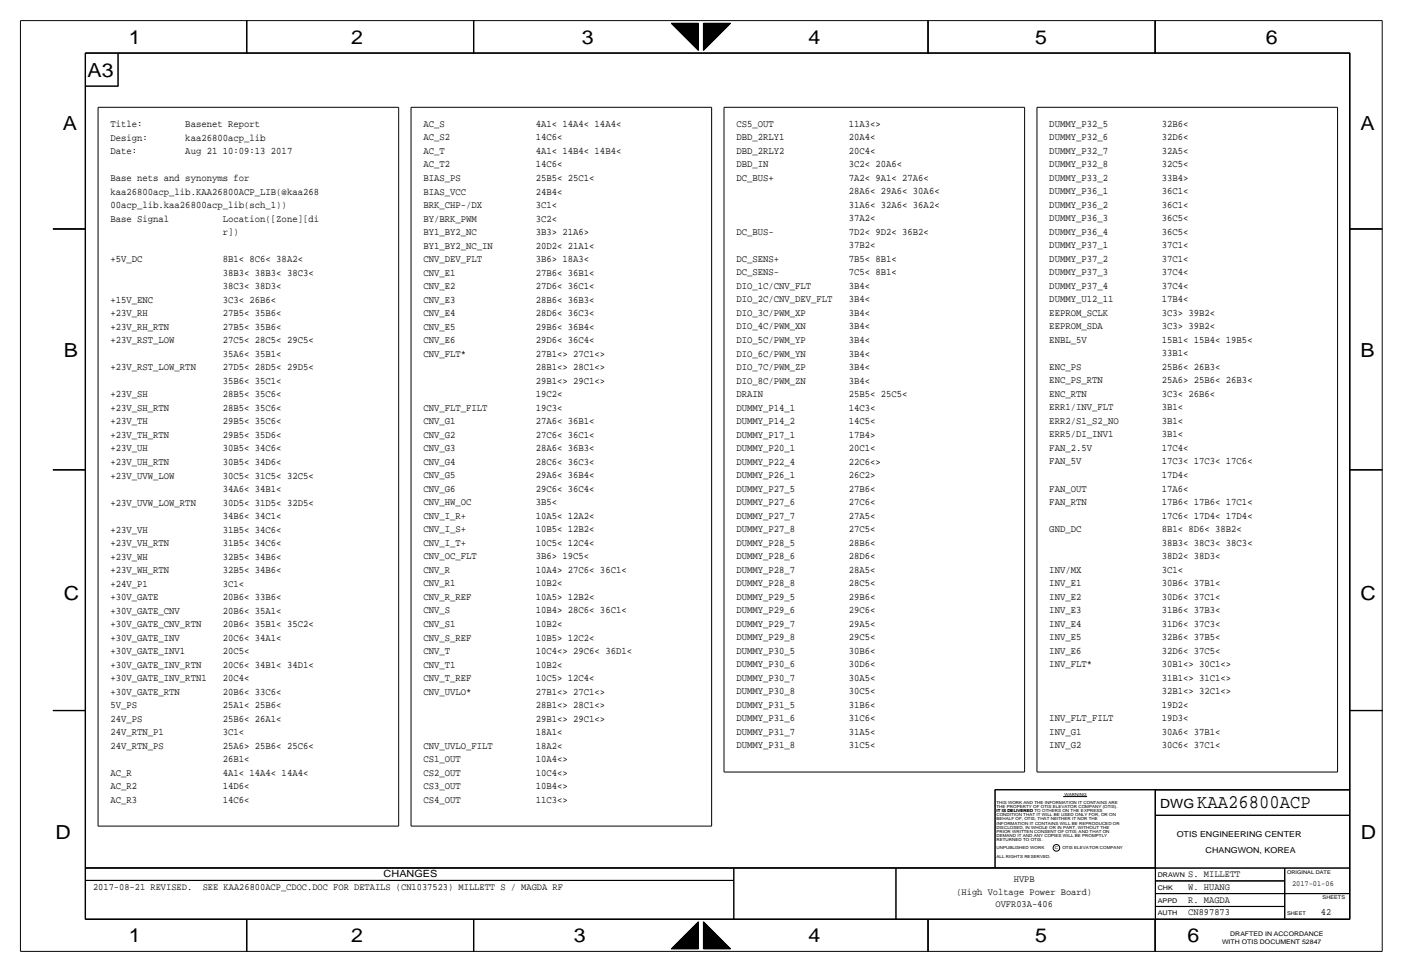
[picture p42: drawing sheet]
<svg xmlns="http://www.w3.org/2000/svg" width="432mm" height="300mm" viewBox="0 0 432 300" stroke-linecap="round" stroke-linejoin="round" font-family="sans-serif">
<defs><g id="words">
<g font-size="6">
<text x="39.7" y="13.5">1</text>
<text x="108.3" y="13.5">2</text>
<text x="179.4" y="13.5">3</text>
<text x="249.2" y="13.5">4</text>
<text x="319.1" y="13.5">5</text>
<text x="390.2" y="13.5">6</text>
<text x="27" y="23.7">A3</text>
<text x="19.4" y="40.2">A</text>
<text x="419.4" y="40.2">A</text>
<text x="19.7" y="110">B</text>
<text x="419.4" y="110">B</text>
<text x="19.7" y="185">C</text>
<text x="419.4" y="185">C</text>
<text x="17.1" y="258.6">D</text>
<text x="419.4" y="258.6">D</text>
<text x="39.7" y="290.4">1</text>
<text x="108.3" y="290.4">2</text>
<text x="176.8" y="290.4">3</text>
<text x="249.2" y="290.4">4</text>
<text x="319.1" y="290.4">5</text>
<text x="366.1" y="290.4">6</text>
</g>
<text font-size="5.9" x="369.1" y="249">KAA26800ACP</text>
<text font-size="3.9" x="357.6" y="249">DWG</text>
<g font-size="3.1">
<text x="34" y="39.2">Title:</text>
<text x="57.1" y="39.2">Basenet Report</text>
<text x="130.5" y="39.1">AC_S</text>
<text x="165.1" y="39.1">4A1&lt; 14A4&lt; 14A4&lt;</text>
<text x="227" y="39.1">CS5_OUT</text>
<text x="261.6" y="39.1">11A3&lt;&gt;</text>
<text x="323.4" y="39">DUMMY_P32_5</text>
<text x="358.1" y="39">32B6&lt;</text>
<text x="34" y="47.5">Date:</text>
<text x="34" y="43.3">Design:</text>
<text x="57.1" y="47.5">Aug 21 10:09:13 2017</text>
<text x="57.1" y="43.3">kaa26800acp_lib</text>
<text x="130.5" y="47.4">AC_T</text>
<text x="130.5" y="43.3">AC_S2</text>
<text x="165.1" y="47.4">4A1&lt; 14B4&lt; 14B4&lt;</text>
<text x="165.1" y="43.3">14C6&lt;</text>
<text x="227" y="47.4">DBD_2RLY2</text>
<text x="227" y="43.2">DBD_2RLY1</text>
<text x="261.6" y="47.4">20C4&lt;</text>
<text x="261.6" y="43.2">20A4&lt;</text>
<text x="323.4" y="47.3">DUMMY_P32_7</text>
<text x="323.4" y="43.2">DUMMY_P32_6</text>
<text x="358.1" y="47.3">32A5&lt;</text>
<text x="358.1" y="43.2">32D6&lt;</text>
<text x="130.5" y="51.6">AC_T2</text>
<text x="165.1" y="51.6">14C6&lt;</text>
<text x="227" y="51.6">DBD_IN</text>
<text x="261.6" y="51.6">3C2&lt; 20A6&lt;</text>
<text x="323.4" y="51.5">DUMMY_P32_8</text>
<text x="358.1" y="51.5">32C5&lt;</text>
<text x="34" y="60">kaa26800acp_lib.KAA26800ACP_LIB(@kaa268</text>
<text x="34" y="55.8">Base nets and synonyms for</text>
<text x="130.5" y="59.9">BIAS_VCC</text>
<text x="130.5" y="55.8">BIAS_PS</text>
<text x="165.1" y="59.9">24B4&lt;</text>
<text x="165.1" y="55.8">25B5&lt; 25C1&lt;</text>
<text x="227" y="55.7">DC_BUS+</text>
<text x="261.6" y="59.9">28A6&lt; 29A6&lt; 30A6&lt;</text>
<text x="261.6" y="55.7">7A2&lt; 9A1&lt; 27A6&lt;</text>
<text x="323.4" y="59.8">DUMMY_P36_1</text>
<text x="323.4" y="55.7">DUMMY_P33_2</text>
<text x="358.1" y="59.8">36C1&lt;</text>
<text x="358.1" y="55.7">33B4&gt;</text>
<text x="34" y="64.2">00acp_lib.kaa26800acp_lib(sch_1))</text>
<text x="130.5" y="64.1">BRK_CHP-/DX</text>
<text x="165.1" y="64.1">3C1&lt;</text>
<text x="261.6" y="64.1">31A6&lt; 32A6&lt; 36A2&lt;</text>
<text x="323.4" y="64">DUMMY_P36_2</text>
<text x="358.1" y="64">36C1&lt;</text>
<text x="34" y="68.3">Base Signal</text>
<text x="68.7" y="68.3">Location([Zone][di</text>
<text x="130.5" y="68.3">BY/BRK_PWM</text>
<text x="165.1" y="68.3">3C2&lt;</text>
<text x="261.6" y="68.2">37A2&lt;</text>
<text x="323.4" y="68.2">DUMMY_P36_3</text>
<text x="358.1" y="68.2">36C5&lt;</text>
<text x="68.7" y="72.5">r])</text>
<text x="130.5" y="76.6">BY1_BY2_NC_IN</text>
<text x="130.5" y="72.4">BY1_BY2_NC</text>
<text x="165.1" y="76.6">20D2&lt; 21A1&lt;</text>
<text x="165.1" y="72.4">3B3&gt; 21A6&gt;</text>
<text x="227" y="72.4">DC_BUS-</text>
<text x="261.6" y="76.5">37B2&lt;</text>
<text x="261.6" y="72.4">7D2&lt; 9D2&lt; 36B2&lt;</text>
<text x="323.4" y="76.5">DUMMY_P37_1</text>
<text x="323.4" y="72.3">DUMMY_P36_4</text>
<text x="358.1" y="76.5">37C1&lt;</text>
<text x="358.1" y="72.3">36C5&lt;</text>
<text x="34" y="80.8">+5V_DC</text>
<text x="68.7" y="80.8">8B1&lt; 8C6&lt; 38A2&lt;</text>
<text x="130.5" y="80.8">CNV_DEV_FLT</text>
<text x="165.1" y="80.8">3B6&gt; 18A3&lt;</text>
<text x="227" y="80.7">DC_SENS+</text>
<text x="261.6" y="80.7">7B5&lt; 8B1&lt;</text>
<text x="323.4" y="80.7">DUMMY_P37_2</text>
<text x="358.1" y="80.7">37C1&lt;</text>
<text x="68.7" y="89.1">38C3&lt; 38D3&lt;</text>
<text x="68.7" y="85">38B3&lt; 38B3&lt; 38C3&lt;</text>
<text x="130.5" y="89.1">CNV_E2</text>
<text x="130.5" y="84.9">CNV_E1</text>
<text x="165.1" y="89.1">27D6&lt; 36C1&lt;</text>
<text x="165.1" y="84.9">27B6&lt; 36B1&lt;</text>
<text x="227" y="89">DIO_1C/CNV_FLT</text>
<text x="227" y="84.9">DC_SENS-</text>
<text x="261.6" y="89">3B4&lt;</text>
<text x="261.6" y="84.9">7C5&lt; 8B1&lt;</text>
<text x="323.4" y="89">DUMMY_P37_4</text>
<text x="323.4" y="84.8">DUMMY_P37_3</text>
<text x="358.1" y="89">37C4&lt;</text>
<text x="358.1" y="84.8">37C4&lt;</text>
<text x="34" y="93.3">+15V_ENC</text>
<text x="68.7" y="93.3">3C3&lt; 26B6&lt;</text>
<text x="130.5" y="93.3">CNV_E3</text>
<text x="165.1" y="93.3">28B6&lt; 36B3&lt;</text>
<text x="227" y="93.2">DIO_2C/CNV_DEV_FLT</text>
<text x="261.6" y="93.2">3B4&lt;</text>
<text x="323.4" y="93.2">DUMMY_U12_11</text>
<text x="358.1" y="93.2">17B4&lt;</text>
<text x="34" y="101.6">+23V_RH_RTN</text>
<text x="34" y="97.5">+23V_RH</text>
<text x="68.7" y="101.6">27B5&lt; 35B6&lt;</text>
<text x="68.7" y="97.5">27B5&lt; 35B6&lt;</text>
<text x="130.5" y="101.6">CNV_E5</text>
<text x="130.5" y="97.4">CNV_E4</text>
<text x="165.1" y="101.6">29B6&lt; 36B4&lt;</text>
<text x="165.1" y="97.4">28D6&lt; 36C3&lt;</text>
<text x="227" y="101.5">DIO_4C/PWM_XN</text>
<text x="227" y="97.4">DIO_3C/PWM_XP</text>
<text x="261.6" y="101.5">3B4&lt;</text>
<text x="261.6" y="97.4">3B4&lt;</text>
<text x="323.4" y="101.5">EEPROM_SDA</text>
<text x="323.4" y="97.3">EEPROM_SCLK</text>
<text x="358.1" y="101.5">3C3&gt; 39B2&lt;</text>
<text x="358.1" y="97.3">3C3&gt; 39B2&lt;</text>
<text x="34" y="105.8">+23V_RST_LOW</text>
<text x="68.7" y="105.8">27C5&lt; 28C5&lt; 29C5&lt;</text>
<text x="130.5" y="105.8">CNV_E6</text>
<text x="165.1" y="105.8">29D6&lt; 36C4&lt;</text>
<text x="227" y="105.7">DIO_5C/PWM_YP</text>
<text x="261.6" y="105.7">3B4&lt;</text>
<text x="323.4" y="105.6">ENBL_5V</text>
<text x="358.1" y="105.6">15B1&lt; 15B4&lt; 19B5&lt;</text>
<text x="68.7" y="110">35A6&lt; 35B1&lt;</text>
<text x="130.5" y="109.9">CNV_FLT*</text>
<text x="165.1" y="109.9">27B1&lt;&gt; 27C1&lt;&gt;</text>
<text x="227" y="109.9">DIO_6C/PWM_YN</text>
<text x="261.6" y="109.9">3B4&lt;</text>
<text x="323.4" y="114">ENC_PS</text>
<text x="358.1" y="114">25B6&lt; 26B3&lt;</text>
<text x="358.1" y="109.8">33B1&lt;</text>
<text x="34" y="114.1">+23V_RST_LOW_RTN</text>
<text x="68.7" y="118.3">35B6&lt; 35C1&lt;</text>
<text x="68.7" y="114.1">27D5&lt; 28D5&lt; 29D5&lt;</text>
<text x="165.1" y="118.2">29B1&lt;&gt; 29C1&lt;&gt;</text>
<text x="165.1" y="114.1">28B1&lt;&gt; 28C1&lt;&gt;</text>
<text x="227" y="118.2">DIO_8C/PWM_ZN</text>
<text x="227" y="114">DIO_7C/PWM_ZP</text>
<text x="261.6" y="118.2">3B4&lt;</text>
<text x="261.6" y="114">3B4&lt;</text>
<text x="323.4" y="118.1">ENC_PS_RTN</text>
<text x="358.1" y="118.1">25A6&gt; 25B6&lt; 26B3&lt;</text>
<text x="34" y="122.5">+23V_SH</text>
<text x="68.7" y="122.5">28B5&lt; 35C6&lt;</text>
<text x="165.1" y="122.4">19C2&lt;</text>
<text x="227" y="122.4">DRAIN</text>
<text x="261.6" y="122.4">25B5&lt; 25C5&lt;</text>
<text x="323.4" y="122.3">ENC_RTN</text>
<text x="358.1" y="122.3">3C3&lt; 26B6&lt;</text>
<text x="34" y="130.8">+23V_TH</text>
<text x="34" y="126.6">+23V_SH_RTN</text>
<text x="68.7" y="130.8">29B5&lt; 35C6&lt;</text>
<text x="68.7" y="126.6">28B5&lt; 35C6&lt;</text>
<text x="130.5" y="130.7">CNV_G1</text>
<text x="130.5" y="126.6">CNV_FLT_FILT</text>
<text x="165.1" y="130.7">27A6&lt; 36B1&lt;</text>
<text x="165.1" y="126.6">19C3&lt;</text>
<text x="227" y="130.7">DUMMY_P14_2</text>
<text x="227" y="126.5">DUMMY_P14_1</text>
<text x="261.6" y="130.7">14C5&lt;</text>
<text x="261.6" y="126.5">14C3&lt;</text>
<text x="323.4" y="130.6">ERR2/S1_S2_NO</text>
<text x="323.4" y="126.5">ERR1/INV_FLT</text>
<text x="358.1" y="130.6">3B1&lt;</text>
<text x="358.1" y="126.5">3B1&lt;</text>
<text x="34" y="135">+23V_TH_RTN</text>
<text x="68.7" y="135">29B5&lt; 35D6&lt;</text>
<text x="130.5" y="134.9">CNV_G2</text>
<text x="165.1" y="134.9">27C6&lt; 36C1&lt;</text>
<text x="227" y="134.8">DUMMY_P17_1</text>
<text x="261.6" y="134.8">17B4&gt;</text>
<text x="323.4" y="134.8">ERR5/DI_INV1</text>
<text x="358.1" y="134.8">3B1&lt;</text>
<text x="34" y="143.3">+23V_UH_RTN</text>
<text x="34" y="139.1">+23V_UH</text>
<text x="68.7" y="143.3">30B5&lt; 34D6&lt;</text>
<text x="68.7" y="139.1">30B5&lt; 34C6&lt;</text>
<text x="130.5" y="143.2">CNV_G4</text>
<text x="130.5" y="139.1">CNV_G3</text>
<text x="165.1" y="143.2">28C6&lt; 36C3&lt;</text>
<text x="165.1" y="139.1">28A6&lt; 36B3&lt;</text>
<text x="227" y="143.2">DUMMY_P22_4</text>
<text x="227" y="139">DUMMY_P20_1</text>
<text x="261.6" y="143.2">22C6&lt;&gt;</text>
<text x="261.6" y="139">20C1&lt;</text>
<text x="323.4" y="143.1">FAN_5V</text>
<text x="323.4" y="139">FAN_2.5V</text>
<text x="358.1" y="143.1">17C3&lt; 17C3&lt; 17C6&lt;</text>
<text x="358.1" y="139">17C4&lt;</text>
<text x="34" y="147.5">+23V_UVW_LOW</text>
<text x="68.7" y="147.5">30C5&lt; 31C5&lt; 32C5&lt;</text>
<text x="130.5" y="147.4">CNV_G5</text>
<text x="165.1" y="147.4">29A6&lt; 36B4&lt;</text>
<text x="227" y="147.3">DUMMY_P26_1</text>
<text x="261.6" y="147.3">26C2&gt;</text>
<text x="358.1" y="147.3">17D4&lt;</text>
<text x="34" y="155.8">+23V_UVW_LOW_RTN</text>
<text x="68.7" y="155.8">30D5&lt; 31D5&lt; 32D5&lt;</text>
<text x="68.7" y="151.6">34A6&lt; 34B1&lt;</text>
<text x="130.5" y="155.7">CNV_HW_OC</text>
<text x="130.5" y="151.6">CNV_G6</text>
<text x="165.1" y="155.7">3B5&lt;</text>
<text x="165.1" y="151.6">29C6&lt; 36C4&lt;</text>
<text x="227" y="155.7">DUMMY_P27_6</text>
<text x="227" y="151.5">DUMMY_P27_5</text>
<text x="261.6" y="155.7">27C6&lt;</text>
<text x="261.6" y="151.5">27B6&lt;</text>
<text x="323.4" y="155.6">FAN_RTN</text>
<text x="323.4" y="151.5">FAN_OUT</text>
<text x="358.1" y="155.6">17B6&lt; 17B6&lt; 17C1&lt;</text>
<text x="358.1" y="151.5">17A6&lt;</text>
<text x="68.7" y="159.9">34B6&lt; 34C1&lt;</text>
<text x="130.5" y="159.9">CNV_I_R+</text>
<text x="165.1" y="159.9">10A5&lt; 12A2&lt;</text>
<text x="227" y="159.8">DUMMY_P27_7</text>
<text x="261.6" y="159.8">27A5&lt;</text>
<text x="358.1" y="159.8">17C6&lt; 17D4&lt; 17D4&lt;</text>
<text x="34" y="164.1">+23V_VH</text>
<text x="68.7" y="164.1">31B5&lt; 34C6&lt;</text>
<text x="130.5" y="164.1">CNV_I_S+</text>
<text x="165.1" y="164.1">10B5&lt; 12B2&lt;</text>
<text x="227" y="164">DUMMY_P27_8</text>
<text x="261.6" y="164">27C5&lt;</text>
<text x="323.4" y="163.9">GND_DC</text>
<text x="358.1" y="163.9">8B1&lt; 8D6&lt; 38B2&lt;</text>
<text x="34" y="172.4">+23V_WH</text>
<text x="34" y="168.3">+23V_VH_RTN</text>
<text x="68.7" y="172.4">32B5&lt; 34B6&lt;</text>
<text x="68.7" y="168.3">31B5&lt; 34C6&lt;</text>
<text x="130.5" y="172.4">CNV_OC_FLT</text>
<text x="130.5" y="168.2">CNV_I_T+</text>
<text x="165.1" y="172.4">3B6&gt; 19C5&lt;</text>
<text x="165.1" y="168.2">10C5&lt; 12C4&lt;</text>
<text x="227" y="172.3">DUMMY_P28_6</text>
<text x="227" y="168.2">DUMMY_P28_5</text>
<text x="261.6" y="172.3">28D6&lt;</text>
<text x="261.6" y="168.2">28B6&lt;</text>
<text x="358.1" y="172.3">38D2&lt; 38D3&lt;</text>
<text x="358.1" y="168.1">38B3&lt; 38C3&lt; 38C3&lt;</text>
<text x="34" y="176.6">+23V_WH_RTN</text>
<text x="68.7" y="176.6">32B5&lt; 34B6&lt;</text>
<text x="130.5" y="176.5">CNV_R</text>
<text x="165.1" y="176.5">10A4&gt; 27C6&lt; 36C1&lt;</text>
<text x="227" y="176.5">DUMMY_P28_7</text>
<text x="261.6" y="176.5">28A5&lt;</text>
<text x="323.4" y="176.4">INV/MX</text>
<text x="358.1" y="176.4">3C1&lt;</text>
<text x="34" y="184.9">+30V_GATE</text>
<text x="34" y="180.8">+24V_P1</text>
<text x="68.7" y="184.9">20B6&lt; 33B6&lt;</text>
<text x="68.7" y="180.8">3C1&lt;</text>
<text x="130.5" y="184.9">CNV_R_REF</text>
<text x="130.5" y="180.7">CNV_R1</text>
<text x="165.1" y="184.9">10A5&gt; 12B2&lt;</text>
<text x="165.1" y="180.7">10B2&lt;</text>
<text x="227" y="184.8">DUMMY_P29_5</text>
<text x="227" y="180.7">DUMMY_P28_8</text>
<text x="261.6" y="184.8">29B6&lt;</text>
<text x="261.6" y="180.7">28C5&lt;</text>
<text x="323.4" y="184.8">INV_E2</text>
<text x="323.4" y="180.6">INV_E1</text>
<text x="358.1" y="184.8">30D6&lt; 37C1&lt;</text>
<text x="358.1" y="180.6">30B6&lt; 37B1&lt;</text>
<text x="34" y="189.1">+30V_GATE_CNV</text>
<text x="68.7" y="189.1">20B6&lt; 35A1&lt;</text>
<text x="130.5" y="189">CNV_S</text>
<text x="165.1" y="189">10B4&gt; 28C6&lt; 36C1&lt;</text>
<text x="227" y="189">DUMMY_P29_6</text>
<text x="261.6" y="189">29C6&lt;</text>
<text x="323.4" y="188.9">INV_E3</text>
<text x="358.1" y="188.9">31B6&lt; 37B3&lt;</text>
<text x="34" y="197.4">+30V_GATE_INV</text>
<text x="34" y="193.3">+30V_GATE_CNV_RTN</text>
<text x="68.7" y="197.4">20C6&lt; 34A1&lt;</text>
<text x="68.7" y="193.3">20B6&lt; 35B1&lt; 35C2&lt;</text>
<text x="130.5" y="197.4">CNV_S_REF</text>
<text x="130.5" y="193.2">CNV_S1</text>
<text x="165.1" y="197.4">10B5&gt; 12C2&lt;</text>
<text x="165.1" y="193.2">10B2&lt;</text>
<text x="227" y="197.3">DUMMY_P29_8</text>
<text x="227" y="193.1">DUMMY_P29_7</text>
<text x="261.6" y="197.3">29C5&lt;</text>
<text x="261.6" y="193.1">29A5&lt;</text>
<text x="323.4" y="197.3">INV_E5</text>
<text x="323.4" y="193.1">INV_E4</text>
<text x="358.1" y="197.3">32B6&lt; 37B5&lt;</text>
<text x="358.1" y="193.1">31D6&lt; 37C3&lt;</text>
<text x="34" y="201.6">+30V_GATE_INV1</text>
<text x="68.7" y="201.6">20C5&lt;</text>
<text x="130.5" y="201.5">CNV_T</text>
<text x="165.1" y="201.5">10C4&lt;&gt; 29C6&lt; 36D1&lt;</text>
<text x="227" y="201.5">DUMMY_P30_5</text>
<text x="261.6" y="201.5">30B6&lt;</text>
<text x="323.4" y="201.4">INV_E6</text>
<text x="358.1" y="201.4">32D6&lt; 37C5&lt;</text>
<text x="34" y="209.9">+30V_GATE_INV_RTN1</text>
<text x="34" y="205.8">+30V_GATE_INV_RTN</text>
<text x="68.7" y="209.9">20C4&lt;</text>
<text x="68.7" y="205.8">20C6&lt; 34B1&lt; 34D1&lt;</text>
<text x="130.5" y="209.9">CNV_T_REF</text>
<text x="130.5" y="205.7">CNV_T1</text>
<text x="165.1" y="209.9">10C5&gt; 12C4&lt;</text>
<text x="165.1" y="205.7">10B2&lt;</text>
<text x="227" y="209.8">DUMMY_P30_7</text>
<text x="227" y="205.6">DUMMY_P30_6</text>
<text x="261.6" y="209.8">30A5&lt;</text>
<text x="261.6" y="205.6">30D6&lt;</text>
<text x="323.4" y="205.6">INV_FLT*</text>
<text x="358.1" y="209.8">31B1&lt;&gt; 31C1&lt;&gt;</text>
<text x="358.1" y="205.6">30B1&lt;&gt; 30C1&lt;&gt;</text>
<text x="34" y="214.1">+30V_GATE_RTN</text>
<text x="68.7" y="214.1">20B6&lt; 33C6&lt;</text>
<text x="130.5" y="214">CNV_UVLO*</text>
<text x="165.1" y="214">27B1&lt;&gt; 27C1&lt;&gt;</text>
<text x="227" y="214">DUMMY_P30_8</text>
<text x="261.6" y="214">30C5&lt;</text>
<text x="358.1" y="213.9">32B1&lt;&gt; 32C1&lt;&gt;</text>
<text x="34" y="218.2">5V_PS</text>
<text x="68.7" y="218.2">25A1&lt; 25B6&lt;</text>
<text x="165.1" y="218.2">28B1&lt;&gt; 28C1&lt;&gt;</text>
<text x="227" y="218.1">DUMMY_P31_5</text>
<text x="261.6" y="218.1">31B6&lt;</text>
<text x="358.1" y="218.1">19D2&lt;</text>
<text x="34" y="226.6">24V_RTN_P1</text>
<text x="34" y="222.4">24V_PS</text>
<text x="68.7" y="226.6">3C1&lt;</text>
<text x="68.7" y="222.4">25B6&lt; 26A1&lt;</text>
<text x="165.1" y="226.5">18A1&lt;</text>
<text x="165.1" y="222.4">29B1&lt;&gt; 29C1&lt;&gt;</text>
<text x="227" y="226.5">DUMMY_P31_7</text>
<text x="227" y="222.3">DUMMY_P31_6</text>
<text x="261.6" y="226.5">31A5&lt;</text>
<text x="261.6" y="222.3">31C6&lt;</text>
<text x="323.4" y="226.4">INV_G1</text>
<text x="323.4" y="222.3">INV_FLT_FILT</text>
<text x="358.1" y="226.4">30A6&lt; 37B1&lt;</text>
<text x="358.1" y="222.3">19D3&lt;</text>
<text x="34" y="230.7">24V_RTN_PS</text>
<text x="68.7" y="230.7">25A6&gt; 25B6&lt; 25C6&lt;</text>
<text x="130.5" y="230.7">CNV_UVLO_FILT</text>
<text x="165.1" y="230.7">18A2&lt;</text>
<text x="227" y="230.6">DUMMY_P31_8</text>
<text x="261.6" y="230.6">31C5&lt;</text>
<text x="323.4" y="230.6">INV_G2</text>
<text x="358.1" y="230.6">30C6&lt; 37C1&lt;</text>
<text x="34" y="239.1">AC_R</text>
<text x="68.7" y="239.1">4A1&lt; 14A4&lt; 14A4&lt;</text>
<text x="68.7" y="234.9">26B1&lt;</text>
<text x="130.5" y="239">CS2_OUT</text>
<text x="130.5" y="234.9">CS1_OUT</text>
<text x="165.1" y="239">10C4&lt;&gt;</text>
<text x="165.1" y="234.9">10A4&lt;&gt;</text>
<text x="34" y="243.2">AC_R2</text>
<text x="68.7" y="243.2">14D6&lt;</text>
<text x="130.5" y="243.2">CS3_OUT</text>
<text x="165.1" y="243.2">10B4&lt;&gt;</text>
<text x="34" y="247.4">AC_R3</text>
<text x="68.7" y="247.4">14C6&lt;</text>
<text x="130.5" y="247.3">CS4_OUT</text>
<text x="165.1" y="247.3">11C3&lt;&gt;</text>
</g>
<g font-size="3">
<text x="28.7" y="274.4">2017-08-21 REVISED.</text>
<text x="62.5" y="274.4">SEE KAA26800ACP_CDOC.DOC FOR DETAILS (CN1037523) MILLETT S / MAGDA RF</text>
<text x="118.3" y="270.4">CHANGES</text>
<text x="294.8" y="275.6">(High Voltage Power Board)</text>
<text x="312.5" y="271.8">HVPB</text>
<text x="366.3" y="270.3">S. MILLETT</text>
<text x="366.3" y="274.1">W. HUANG</text>
<text x="306.9" y="279.5">OVFR03A-406</text>
<text x="366.3" y="278.2">R. MAGDA</text>
<text x="366.3" y="282">CN897873</text>
<text x="407.2" y="282">42</text>
</g>
<g font-size="2.5">
<text x="362.7" y="257.9">OTIS ENGINEERING CENTER</text>
<text x="371.6" y="262.9">CHANGWON, KOREA</text>
</g>
<text font-size="2.4" x="398.3" y="273.1">2017-01-06</text>
<g font-size="2">
<text x="356.9" y="270.3">DRAWN</text>
<text x="356.9" y="274.1">CHK</text>
<text x="356.9" y="282">AUTH</text>
<text x="356.9" y="278.2">APPD</text>
<text x="376.7" y="290.9">WITH OTIS DOCUMENT 52847</text>
<text x="379.2" y="288.3">DRAFTED IN ACCORDANCE</text>
</g>
<g font-size="1.6">
<text x="396.7" y="269.3">ORIGINAL DATE</text>
<text x="396.7" y="282">SHEET</text>
<text x="407.7" y="277.2">SHEETS</text>
</g>
<g font-size="1.3">
<text x="328.1" y="245.2">WARNING</text>
<text x="307.1" y="249">THE PROPERTY OF OTIS ELEVATOR COMPANY (OTIS).</text>
<text x="307.1" y="250.3">IT IS DELIVERED</text>
<text x="307.1" y="247.8">THIS WORK AND THE INFORMATION IT CONTAINS ARE</text>
<text x="307.1" y="250.3">IT IS DELIVERED TO OTHERS ON THE EXPRESS</text>
<text x="307.1" y="251.6">CONDITION THAT IT WILL BE USED ONLY FOR, OR ON</text>
<text x="307.1" y="252.8">BEHALF OF, OTIS; THAT NEITHER IT NOR THE</text>
<text x="307.1" y="254.1">INFORMATION IT CONTAINS WILL BE REPRODUCED OR</text>
<text x="307.1" y="255.4">DISCLOSED, IN WHOLE OR IN PART, WITHOUT THE</text>
<text x="307.1" y="256.6">PRIOR WRITTEN CONSENT OF OTIS; AND THAT ON</text>
<text x="307.1" y="257.9">DEMAND IT AND ANY COPIES WILL BE PROMPTLY</text>
<text x="307.1" y="259.2">RETURNED TO OTIS.</text>
<text x="307.1" y="261.7">UNPUBLISHED WORK</text>
<text x="325.2" y="261.7">C</text>
<text x="327.5" y="261.7">OTIS ELEVATOR COMPANY</text>
<text x="307.1" y="264.3">ALL RIGHTS RESERVED.</text>
</g>
</g></defs>
<g fill="none" stroke="#000" stroke-width=".31">
<path d="M6.3 6.4v286.8zM6.3 6.4h419.8zM26.3 16.3v267zM26.3 16.3h389.8zM26.3 16.4v266.9zM26.3 16.4h389.8zM26.4 16.4h389.6zM26.4 16.4v266.9zM36.4 16.4v10.2zM76 6.4v10zM76.1 6.4v10zM145.9 6.4v10z"/>
<path d="M146 6.4v10zM206.9 7.2h8.4zM206.9 7.2l8.4 8.3zM207 7.2h.1M207 7.3h.1M207.1 7.3h.1M207.1 7.2v.2zM207.2 7.2v.2zM207.2 7.2v.3zM207.3 7.2v.3zM207.3 7.2v.4zM207.4 7.2v.4z"/>
<path d="M207.4 7.2v.5zM207.5 7.2v.5zM207.5 7.2v.6zM207.6 7.2v.6zM207.6 7.2v.7zM207.7 7.2v.7zM207.7 7.2v.8zM207.8 7.2v.8zM207.8 7.2v.9zM207.9 7.2v.9zM207.9 7.2v1zM208 7.2v1z"/>
<path d="M208 7.2v1.1zM208.1 7.2v1.1zM208.1 7.2v1.2zM208.2 7.2v1.2zM208.2 7.2v1.3zM208.3 7.2v1.3zM208.3 7.2v1.4zM208.4 7.2v1.4zM208.4 7.2v1.5zM208.5 7.2v1.5zM208.5 7.2v1.6zM208.6 7.2v1.6z"/>
<path d="M208.6 7.2v1.7zM208.7 7.2v1.7zM208.7 7.2v1.8zM208.8 7.2v1.8zM208.8 7.2v1.9zM208.9 7.2v1.9zM208.9 7.2v2zM209 7.2v2zM209 7.2v2.1zM209.1 7.2v2.1zM209.1 7.2v2.2zM209.2 7.2v2.2z"/>
<path d="M209.2 7.2v2.3zM209.3 7.2v2.4zM209.4 7.2v2.5zM209.5 7.2v2.6zM209.6 7.2v2.7zM209.7 7.2v2.7zM209.7 7.2v2.8zM209.8 7.2v2.8zM209.8 7.2v2.9zM209.9 7.2v2.9zM209.9 7.2v3zM210 7.2v3z"/>
<path d="M210 7.2v3.1zM210.1 7.2v3.1zM210.1 7.2v3.2zM210.2 7.2v3.2zM210.2 7.2v3.3zM210.3 7.2v3.3zM210.3 7.2v3.4zM210.4 7.2v3.4zM210.4 7.2v3.5zM210.5 7.2v3.5zM210.5 7.2v3.6zM210.6 7.2v3.6z"/>
<path d="M210.6 7.2v3.7zM210.7 7.2v3.7zM210.7 7.2v3.8zM210.8 7.2v3.8zM210.8 7.2v3.9zM210.9 7.2v3.9zM210.9 7.2v4zM211 7.2v4zM211 7.2v4.1zM211.1 7.2v4.1zM211.1 7.2v4.2zM211.2 7.2v4.2z"/>
<path d="M211.2 7.2v4.3zM211.3 7.2v4.3zM211.3 7.2v4.4zM211.4 7.2v4.4zM211.4 7.2v4.5zM211.5 7.2v4.5zM211.5 7.2v4.6zM211.6 7.2v4.6zM211.6 7.2v4.7zM211.7 7.2v4.7zM211.7 7.2v4.8zM211.8 7.2v4.8z"/>
<path d="M211.8 7.2v4.9zM211.9 7.2v4.9zM211.9 7.2v5zM212 7.2v5zM212 7.2v5.1zM212.1 7.2v5.1zM212.1 7.2v5.2zM212.2 7.2v5.2zM212.2 7.2v5.3zM212.3 7.2v5.3zM212.3 7.2v5.4zM212.4 7.2v5.4z"/>
<path d="M212.4 7.2v5.5zM212.5 7.2v5.6zM212.6 7.2v5.7zM212.7 7.2v5.8zM212.8 7.2v5.8zM212.8 7.2v5.9zM212.9 7.2v5.9zM212.9 7.2v6zM213 7.2v6zM213 7.2v6.1zM213.1 7.2v6.1zM213.1 7.2v6.2z"/>
<path d="M213.2 7.2v6.2zM213.2 7.2v6.3zM213.3 7.2v6.3zM213.3 7.2v6.4zM213.4 7.2v6.4zM213.4 7.2v6.5zM213.5 7.2v6.5zM213.5 7.2v6.6zM213.6 7.2v6.6zM213.6 7.2v6.7zM213.7 7.2v6.7zM213.7 7.2v6.8z"/>
<path d="M213.8 7.2v6.8zM213.8 7.2v6.9zM213.9 7.2v6.9zM213.9 7.2v7zM214 7.2v7zM214 7.2v7.1zM214.1 7.2v7.1zM214.1 7.2v7.2zM214.2 7.2v7.2zM214.2 7.2v7.3zM214.3 7.2v7.3zM214.3 7.2v7.4z"/>
<path d="M214.4 7.2v7.4zM214.4 7.2v7.5zM214.5 7.2v7.5zM214.5 7.2v7.6zM214.6 7.2v7.6zM214.6 7.2v7.7zM214.7 7.2v7.7zM214.7 7.2v7.8zM214.8 7.2v7.8zM214.8 7.2v7.9zM214.9 7.2v7.9zM214.9 7.2v8z"/>
<path d="M215 7.2v8zM215 7.2v8.1zM215.1 7.2v8.1zM215.1 7.2v8.2zM215.2 7.2v8.2zM215.2 7.2v8.3zM215.3 7.2v8.3zM216.8 7.2v8.3zM216.8 7.2h8.4zM216.9 7.2v8.3zM216.9 7.2v8.2zM217 7.2v8.2z"/>
<path d="M217 7.2v8.1zM217.1 7.2v8.1zM217.1 7.2v8zM217.2 7.2v8zM217.2 7.2v7.9zM217.3 7.2v7.9zM217.3 7.2v7.8zM217.4 7.2v7.8zM217.4 7.2v7.7zM217.5 7.2v7.7zM217.5 7.2v7.6zM217.6 7.2v7.6z"/>
<path d="M217.6 7.2v7.5zM217.7 7.2v7.5zM217.7 7.2v7.4zM217.8 7.2v7.4zM217.8 7.2v7.3zM217.9 7.2v7.3zM217.9 7.2v7.2zM218 7.2v7.2zM218 7.2v7.1zM218.1 7.2v7.1zM218.1 7.2v7zM218.2 7.2v7z"/>
<path d="M218.2 7.2v6.9zM218.3 7.2v6.9zM218.3 7.2v6.8zM218.4 7.2v6.8zM218.4 7.2v6.7zM218.5 7.2v6.7zM218.5 7.2v6.6zM218.6 7.2v6.6zM218.6 7.2v6.5zM218.7 7.2v6.5zM218.7 7.2v6.4zM218.8 7.2v6.4z"/>
<path d="M218.8 7.2v6.3zM218.9 7.2v6.3zM218.9 7.2v6.2zM219 7.2v6.2zM219 7.2v6.1zM219.1 7.2v6.1zM219.2 7.2v6zM219.3 7.2v5.9zM219.4 7.2v5.8zM219.5 7.2v5.7zM219.6 7.2v5.6zM219.7 7.2v5.5z"/>
<path d="M219.7 7.2v5.4zM219.8 7.2v5.4zM219.8 7.2v5.3zM219.9 7.2v5.3zM219.9 7.2v5.2zM220 7.2v5.2zM220 7.2v5.1zM220.1 7.2v5.1zM220.1 7.2v5zM220.2 7.2v5zM220.2 7.2v4.9zM220.3 7.2v4.9z"/>
<path d="M220.3 7.2v4.8zM220.4 7.2v4.8zM220.4 7.2v4.7zM220.5 7.2v4.7zM220.5 7.2v4.6zM220.6 7.2v4.6zM220.6 7.2v4.5zM220.7 7.2v4.5zM220.7 7.2v4.4zM220.8 7.2v4.4zM220.8 7.2v4.3zM220.9 7.2v4.3z"/>
<path d="M220.9 7.2v4.2zM221 7.2v4.2zM221 7.2v4.1zM221.1 7.2v4.1zM221.1 7.2v4zM221.2 7.2v4zM221.2 7.2v3.9zM221.3 7.2v3.9zM221.3 7.2v3.8zM221.4 7.2v3.8zM221.4 7.2v3.7zM221.5 7.2v3.7z"/>
<path d="M221.5 7.2v3.6zM221.6 7.2v3.6zM221.6 7.2v3.5zM221.7 7.2v3.5zM221.7 7.2v3.4zM221.8 7.2v3.4zM221.8 7.2v3.3zM221.9 7.2v3.3zM221.9 7.2v3.2zM222 7.2v3.2zM222 7.2v3.1zM222.1 7.2v3.1z"/>
<path d="M222.1 7.2v3zM222.2 7.2v3zM222.2 7.2v2.9zM222.3 7.2v2.9zM222.4 7.2v2.8zM222.5 7.2v2.7zM222.6 7.2v2.6zM222.7 7.2v2.5zM222.8 7.2v2.4zM222.9 7.2v2.3zM222.9 7.2v2.2zM223 7.2v2.2z"/>
<path d="M223 7.2v2.1zM223.1 7.2v2.1zM223.1 7.2v2zM223.2 7.2v2zM223.2 7.2v1.9zM223.3 7.2v1.9zM223.3 7.2v1.8zM223.4 7.2v1.8zM223.4 7.2v1.7zM223.5 7.2v1.7zM223.5 7.2v1.6zM223.6 7.2v1.6z"/>
<path d="M223.6 7.2v1.5zM223.7 7.2v1.5zM223.7 7.2v1.4zM223.8 7.2v1.4zM223.8 7.2v1.3zM223.9 7.2v1.3zM223.9 7.2v1.2zM224 7.2v1.2zM224 7.2v1.1zM224.1 7.2v1.1zM224.1 7.2v1zM224.2 7.2v1z"/>
<path d="M224.2 7.2v.9zM224.3 7.2v.9zM224.3 7.2v.8zM224.4 7.2v.8zM224.4 7.2v.7zM224.5 7.2v.7zM224.5 7.2v.6zM224.6 7.2v.6zM224.6 7.2v.5zM224.7 7.2v.5zM224.7 7.2v.4zM224.8 7.2v.4z"/>
<path d="M224.8 7.2v.3zM224.9 7.2v.3zM224.9 7.2v.2zM225 7.2v.2zM225 7.2h.1M225.1 7.2h.1M225.2 7.2l-8.4 8.3zM286 6.4v10zM286.1 6.4v10zM356 6.4v10zM356.1 6.4v10zM416 16.4v266.9z"/>
<path d="M416.1 16.4v266.9zM416.1 16.3v267zM426.1 6.4v286.8zM26.3 26.5h10.1zM26.3 26.6h10.1zM30.2 33.1h92.7zM30.2 33.1v221.5zM122.9 33.1v221.5zM126.7 33.1h92.7zM126.7 33.1v221.5zM219.4 33.1v221.5zM223.2 33.1h92.6z"/>
<path d="M223.2 33.1v204.8zM315.8 33.1v204.8zM319.6 33.1v204.8zM319.6 33.1h92.7zM412.3 33.1v204.8zM16.3 70.6h10zM16.3 70.5h10zM416.1 70.6h10zM416.1 70.5h10zM16.3 144.7h10zM16.3 144.8h10zM416.1 144.8h10z"/>
<path d="M416.1 144.7h10zM16.3 219h10zM16.3 218.9h10zM416.1 219h10zM416.1 218.9h10zM223.2 237.9h92.6zM319.6 237.9h92.7zM30.2 254.6h92.7zM126.7 254.6h92.7zM306.7 243.4h109.4zM306.7 243.3h109.4zM306.7 243.3v24.2z"/>
<path d="M327.7 245.5h7.4zM356.1 243.4h60zM356.1 243.3v24.2zM356.1 251.2h60zM356.1 251.3h60zM356.1 243.3v49.9zM356.2 243.3v40zM26.3 271.3h199.9zM26.3 267.4h329.8zM26.3 267.5h389.8zM226.2 267.5v15.8zM276.1 267.5v15.8z"/>
<path d="M276.2 267.5v15.8zM356.1 279.3h39.9zM356.1 271.4h39.9zM356.1 271.5h39.9zM356.1 275.3h60zM356.1 275.4h60zM396 267.5v15.8zM6.3 293.2h419.8zM26.3 283.3h389.8zM26.3 283.2h389.8zM76 283.3v9.9zM76.1 283.3v9.9z"/>
<path d="M145.9 283.3v9.9zM146 283.3v9.9zM206.9 292.4h8.4zM207 292.4h.1M207.1 292.4h.1M207.1 292.2v.2zM207.2 292.2v.2zM207.2 292.1v.3zM207.3 292v.4zM207.4 291.9v.5zM207.5 291.8v.6zM207.6 291.7v.7z"/>
<path d="M207.7 291.6v.8zM207.8 291.5v.9zM207.9 291.4v1zM208 291.3v1.1zM208.1 291.2v1.2zM208.2 291.1v1.3zM208.3 291v1.4zM208.4 290.9v1.5zM208.5 290.8v1.6zM208.6 290.7v1.7zM208.7 290.6v1.8zM208.8 290.5v1.9z"/>
<path d="M208.9 290.4v2zM209 290.3v2.1zM209.1 290.2v2.2zM209.2 290.1v2.3zM209.3 290v2.4zM209.4 289.9v2.5zM209.5 289.8v2.6zM209.6 289.7v2.7zM209.7 289.7v2.7zM209.7 289.6v2.8zM209.8 289.6v2.8zM209.8 289.5v2.9z"/>
<path d="M209.9 289.5v2.9zM209.9 289.4v3zM210 289.4v3zM210 289.3v3.1zM210.1 289.3v3.1zM210.1 289.2v3.2zM210.2 289.2v3.2zM210.2 289.1v3.3zM210.3 289.1v3.3zM210.3 289v3.4zM210.4 289v3.4zM210.4 288.9v3.5z"/>
<path d="M210.5 288.8v3.6zM210.6 288.7v3.7zM210.7 288.6v3.8zM210.8 288.5v3.9zM210.9 288.4v4zM211 288.3v4.1zM211.1 288.2v4.2zM211.2 288.1v4.3zM211.3 288v4.4zM211.4 287.9v4.5zM211.5 287.8v4.6zM211.6 287.7v4.7z"/>
<path d="M211.7 287.6v4.8zM211.8 287.5v4.9zM211.9 287.4v5zM212 287.3v5.1zM212.1 287.2v5.2zM212.2 287.1v5.3zM212.3 287v5.4zM212.4 286.9v5.5zM212.5 286.8v5.6zM212.6 286.7v5.7zM212.7 286.6v5.8zM212.8 286.6v5.8z"/>
<path d="M212.8 286.5v5.9zM212.9 286.5v5.9zM212.9 286.4v6zM213 286.4v6zM213 286.3v6.1zM213.1 286.3v6.1zM213.1 286.2v6.2zM213.2 286.2v6.2zM213.2 286.1v6.3zM213.3 286.1v6.3zM213.3 286v6.4zM213.4 286v6.4z"/>
<path d="M213.4 285.9v6.5zM213.5 285.9v6.5zM213.5 285.8v6.6zM213.6 285.7v6.7zM213.7 285.6v6.8zM213.8 285.5v6.9zM213.9 285.4v7zM214 285.3v7.1zM214.1 285.2v7.2zM214.2 285.1v7.3zM214.3 285v7.4zM214.4 284.9v7.5z"/>
<path d="M214.5 284.8v7.6zM214.6 284.7v7.7zM214.7 284.6v7.8zM214.8 284.5v7.9zM214.9 284.4v8zM215 284.3v8.1zM215.1 284.2v8.2zM215.2 284.1v8.3zM215.3 284l-8.4 8.4zM215.3 284v8.4zM216.8 284v8.4zM216.8 284l8.4 8.4z"/>
<path d="M216.8 292.4h8.4zM216.9 284.1v8.3zM217 284.2v8.2zM217.1 284.3v8.1zM217.2 284.4v8zM217.3 284.5v7.9zM217.4 284.6v7.8zM217.5 284.7v7.7zM217.6 284.8v7.6zM217.7 284.9v7.5zM217.8 285v7.4zM217.9 285.1v7.3z"/>
<path d="M218 285.2v7.2zM218.1 285.3v7.1zM218.2 285.4v7zM218.3 285.5v6.9zM218.4 285.6v6.8zM218.5 285.7v6.7zM218.6 285.8v6.6zM218.6 285.9v6.5zM218.7 285.9v6.5zM218.7 286v6.4zM218.8 286v6.4zM218.8 286.1v6.3z"/>
<path d="M218.9 286.1v6.3zM218.9 286.2v6.2zM219 286.2v6.2zM219 286.3v6.1zM219.1 286.3v6.1zM219.2 286.4v6zM219.3 286.5v5.9zM219.4 286.6v5.8zM219.5 286.7v5.7zM219.6 286.8v5.6zM219.7 286.9v5.5zM219.8 287v5.4z"/>
<path d="M219.9 287.1v5.3zM220 287.2v5.2zM220.1 287.3v5.1zM220.2 287.4v5zM220.3 287.5v4.9zM220.4 287.6v4.8zM220.5 287.7v4.7zM220.6 287.8v4.6zM220.7 287.9v4.5zM220.8 288v4.4zM220.9 288.1v4.3zM221 288.2v4.2z"/>
<path d="M221.1 288.3v4.1zM221.2 288.4v4zM221.3 288.5v3.9zM221.4 288.6v3.8zM221.5 288.7v3.7zM221.6 288.8v3.6zM221.7 288.9v3.5zM221.7 289v3.4zM221.8 289v3.4zM221.8 289.1v3.3zM221.9 289.1v3.3zM221.9 289.2v3.2z"/>
<path d="M222 289.2v3.2zM222 289.3v3.1zM222.1 289.3v3.1zM222.1 289.4v3zM222.2 289.4v3zM222.2 289.5v2.9zM222.3 289.5v2.9zM222.4 289.6v2.8zM222.5 289.7v2.7zM222.6 289.8v2.6zM222.7 289.9v2.5zM222.8 290v2.4z"/>
<path d="M222.9 290.1v2.3zM223 290.2v2.2zM223.1 290.3v2.1zM223.2 290.4v2zM223.3 290.5v1.9zM223.4 290.6v1.8zM223.5 290.7v1.7zM223.6 290.8v1.6zM223.7 290.9v1.5zM223.8 291v1.4zM223.9 291.1v1.3zM224 291.2v1.2z"/>
<path d="M224.1 291.3v1.1zM224.2 291.4v1zM224.3 291.5v.9zM224.4 291.6v.8zM224.5 291.7v.7zM224.6 291.8v.6zM224.7 291.9v.5zM224.8 292v.4zM224.9 292.1v.3zM224.9 292.2v.2zM225 292.2v.2zM225 292.4h.1"/>
<path d="M225.1 292.4h.1M286 283.3v9.9zM286.1 283.3v9.9zM356 283.3v9.9zM356.1 283.3v9.9z"/>
<circle cx="325.6" cy="261.3" r="1.02"/>
</g>
<use href="#words"/>
</svg>
